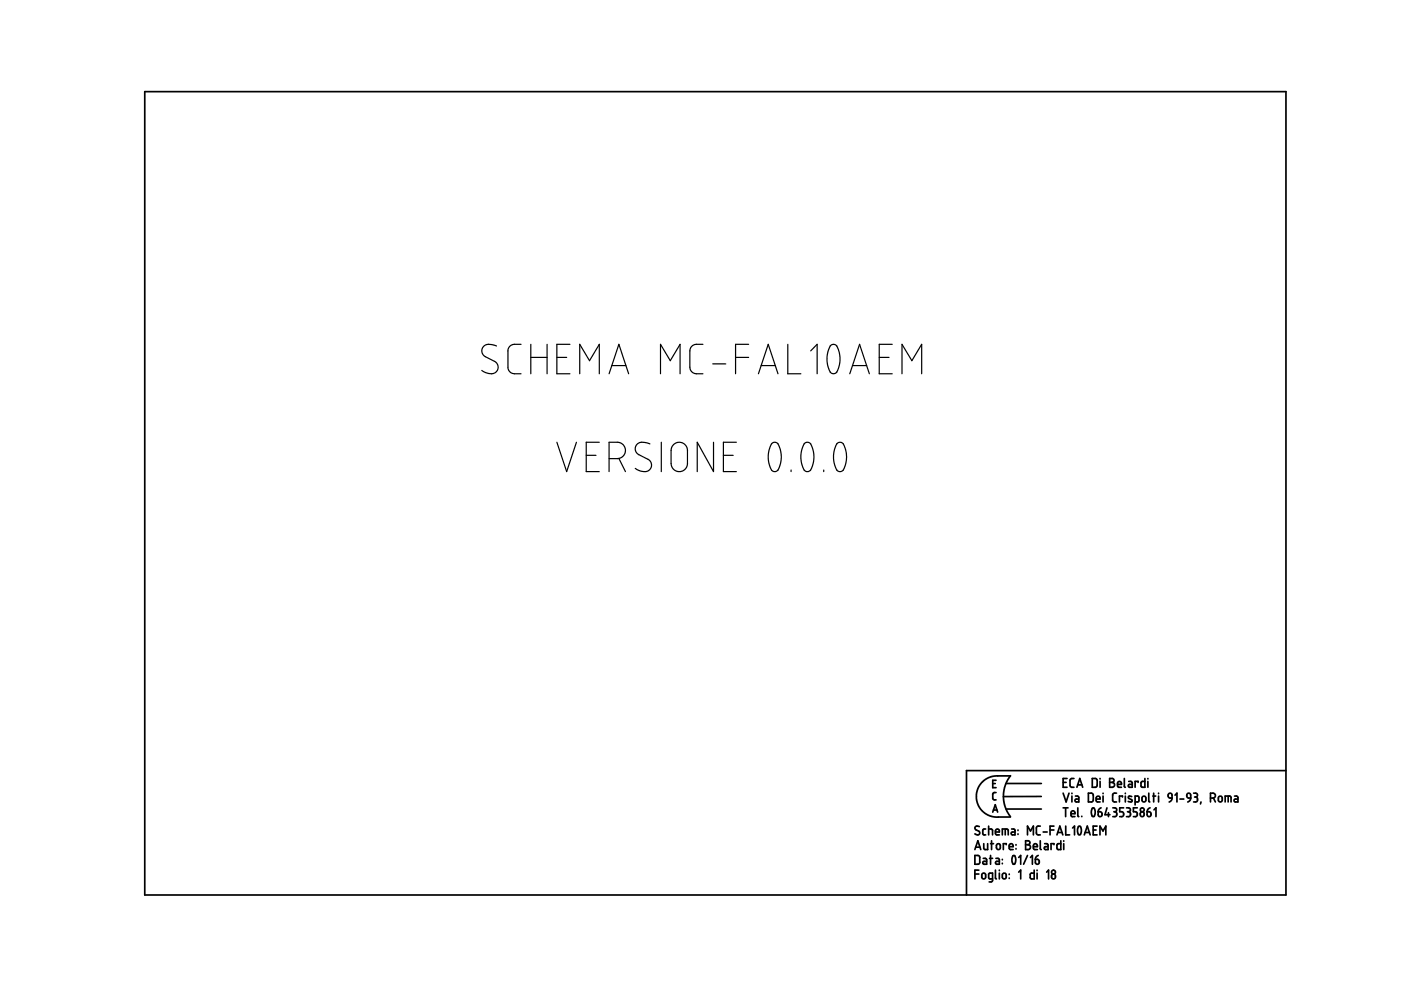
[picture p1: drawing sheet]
<svg xmlns="http://www.w3.org/2000/svg" width="297mm" height="210mm" viewBox="0 0 297 210" stroke-linecap="round" stroke-linejoin="round" font-family="sans-serif">
<g fill="none" stroke="#000" stroke-width=".36">
<path d="M30.7 19.4h241.9v170.4h-241.9zM206.9 179.6h.9M207.6 175.3l-.7-.1-.2 .4 .2 .3 .7 .4 .1 .5-.5 .2-.5-.2M208.6 178.9v1l.2 .2h.6v-1.2M209 175.8h-.4l-.2 .2v.9l.6 .1M209.6 175.8l.8 .1v1.1M209.6 175.2v1.8M210 178.9h.7M210.2 178.3v1.8M210.5 166.1h.5M210.5 172.2l.5-1.6 .5 1.6M210.6 171.7h.8"/>
<path d="M211.1 176.4h.8l-.2-.5-.3-.1-.2 .1-.1 .8 .2 .3h.6M211.2 168h-.4l-.3 .3v1.1l.7 .2M211.2 165.4h-.7v1.6h.7M211.4 179l.3-.1 .4 .2v.7l-.3 .3h-.3l-.2-.3zM212.5 177v-1.2l1.2 .1 .1 1.1M213.1 175.8v1.2M213.3 166.1h7.5M213.3 171.5h7.5M213.3 179.1v-.2h-.6v1.2M214 179.5h.8l-.2-.5-.2-.1-.3 .1-.1 .9 .2 .2h.6M214.2 164.5h-3.5l-.9 .3-.9 .5-.7 .6-.7 .9-.4 1-.1 1.1 .1 1.1 .4 .9 .7 1 .8 .6 .8 .5 .9 .2h3.5M214.2 164.5l-1 1.7-.5 2.2 .1 1.3 .3 1.3 1.1 2.1"/>
<path d="M214.5 175.8h.5l.2 .2v1h-.5a.31 .31 0 0 1-.3-.3 .31 .31 0 0 1 .3-.3h.5M215.4 179.1v.1M215.4 179.9v.1M215.8 176v.1M215.8 176.8v.1M217.4 178.3h.7l.3 .2-.1 .5-.3 .1 .3 .1 .2 .3-.1 .4-.3 .2h-.7zM217.4 179.1h.6M217.8 177v-1.8l.7 1 .6-1v1.8M219.1 179.5h.8l-.1-.5-.3-.1-.3 .1-.1 .9 .3 .2h.5M220.6 175.2h-.6l-.3 .3 .1 1.3 .8 .2M220.6 178.3v1.7l.2 .1M220.8 168.9h-8.1"/>
<path d="M221.2 176.4h.8M221.5 178.9h.5l.2 .2v1h-.5a.31 .31 0 0 1-.3-.3 .31 .31 0 0 1 .3-.3h.5M222.6 176h.9M223.5 175.2h-.9v1.8M223.5 179.1v-.2h-.7v1.2M224.1 177l.6-1.8 .6 1.8M224.3 176.5h.8M224.9 178.3v1.8h-.6l-.2-.2v-.9l.2-.1h.6M225.4 165.9h.6M225.4 168.2l.6 1.8 .7-1.8M225.4 171.3h1M225.5 178.3v.1"/>
<path d="M225.5 178.9v1.2M225.9 171.3v1.8M226 175.2v1.8h.8M226.2 165.1h-.8v1.8h.8M227.1 172.5h.8l-.1-.5-.4-.1-.3 .2v.8l.2 .2h.6M227.3 168.2v.1M227.3 168.8v1.2M227.4 175.6l.4-.4v1.8M227.7 165.1h-.6l-.2 .3v1.4l.3 .1h.5M228 168.8h.5l.2 .2v1h-.5a.31 .31 0 0 1-.3-.3 .31 .31 0 0 1 .3-.3h.5M228.3 166.9l.6-1.8 .7 1.8M228.5 166.4h.9"/>
<path d="M228.5 171.3v1.7l.2 .1M228.6 175.3a.53 .53 0 0 1 .6 .1 .53 .53 0 0 1 .1 .6l-.1 .7a.35 .35 0 0 1-.5 .3 .35 .35 0 0 1-.2-.5v-.6zM229.4 173.1h.1M229.9 177l.6-1.8 .6 1.8M230.1 176.5h.9M230.8 168.2h.7l.3 .3v1.2l-.3 .3h-.7zM231.6 165.1h.7l.3 .2v1.3l-.2 .3h-.8zM231.6 171.4a.53 .53 0 0 1 .5 .2 .53 .53 0 0 1 .1 .5l-.1 .7a.34 .34 0 0 1-.4 .3 .34 .34 0 0 1-.3-.4v-.6zM231.8 176h.6M232.4 169.4h.8v-.3l-.2-.3-.5 .1-.1 .9 .2 .2h.6M232.6 175.2h-.8v1.8h.8M232.8 172.1h.6l.2 .2 .1 .5-.2 .3h-.3l-.3-.1z"/>
<path d="M233.2 177v-1.8l.6 1 .7-1v1.8M233.2 165.1v.1M233.2 165.7v1.2M233.4 171.3l-.4 .3-.2 .5M233.9 168.2v.1M233.9 168.8v1.2M234.7 171.3l-.4 1.4h1M235 172.3v.8M235.3 165.1h.6l.3 .3-.1 .4-.3 .1 .4 .1 .1 .3-.1 .4-.3 .2h-.6zM235.3 165.9h.5M235.9 171.3h.7l.1 .2 .1 .3-.4 .3M236.2 172.1h.2"/>
<path d="M236.4 172.1l.3 .2 .1 .5-.3 .3h-.6M236.7 168.2h-.5l-.3 .3v1.3l.3 .2h.5M236.9 166.3h.9l-.2-.5-.3-.1-.3 .1-.1 .9 .2 .2h.7M238 169v-.2h-.7v1.2M238.2 171.3h-.8v.8h.6l.2 .4-.1 .6h-.7M238.4 165.1v1.7l.2 .1M238.6 168.2v.1M238.6 168.8v1.2M238.8 171.3h.5l.3 .2v.4l-.3 .2M239.1 172.1h.2M239.3 172.1l.4 .3-.1 .5-.2 .2h-.6M239.3 165.7h.5l.3 .2v1h-.6a.31 .31 0 0 1-.3-.3 .31 .31 0 0 1 .3-.3h.6"/>
<path d="M239.9 168.9l-.2-.1a.29 .29 0 0 0-.4 .1 .29 .29 0 0 0 .1 .4l.5 .2a.33 .33 0 0 1 0 .5 .33 .33 0 0 1-.5 0l-.2-.1M240.7 170l.7-.1 .1-.9-.2-.2h-.6v1.9M241.1 171.3h-.8v.8h.6l.2 .3-.1 .7h-.7M241.3 165.9v-.2h-.6v1.2M241.9 172.3l.2-.2 .4 .2 .1 .5-.1 .2-.4 .1-.2-.1zM242.2 169l.2-.2 .4 .1 .2 .8-.2 .2-.4 .1-.3-.2zM242.7 165.1v1.8h-.6l-.2-.2 .1-.9 .2-.1h.5M243.2 172.1l.7 .2v.7l-.4 .1-.2-.1zM243.4 165.1v.1M243.4 165.7v1.2M243.6 168.2v1.6l.2 .2M243.8 171.3l-.4 .3-.2 .5"/>
<path d="M244.4 168.8h.6M244.6 168.2v1.8M244.7 171.7l.4-.4v1.8M245.6 168.2v.1M245.6 168.8v1.2M247.7 168.4l.3-.2 .4 .1 .1 .9-.7-.1zM248.5 169.2l-.2 .5-.4 .3M249.1 168.6l.4-.4v1.8M250.2 169.4h.8M251.7 168.3l.3-.1 .3 .1 .2 .9h-.6l-.2-.2zM252.5 169.2l-.2 .5-.5 .3M253.1 168.2l.7 .1 .1 .4-.4 .3"/>
<path d="M253.3 169h.2M253.5 169l.4 .2v.5l-.2 .3h-.6M254.6 170l-.1 .5M256.6 169.2l.9-.1 .2-.3-.1-.4-.4-.2h-.6v1.8M257.3 169.2l.4 .8M258.4 169l.2-.2 .4 .1 .1 .8-.1 .2-.4 .1-.3-.2zM259.8 170v-1.2l1.1 .1 .1 1.1M260.4 168.8v1.2M261.7 168.8h.6l.2 .3v.9h-.6a.31 .31 0 0 1-.3-.3 .31 .31 0 0 1 .3-.3h.6M272.6 163.4h-67.7v26.4M206.7 181.4h.7l.3 .2v1.3l-.2 .3h-.8zM206.7 180.1l.6-1.8 .6 1.8"/>
<path d="M206.7 185.3h.8M207.5 184.5h-.8v1.9M208.2 185.3l.5-.2 .3 .3v.7l-.3 .3-.5-.3zM208.5 182h.5l.2 .3v.9h-.5a.31 .31 0 0 1-.3-.3 .31 .31 0 0 1 .3-.3h.5M209.8 182h.6M210 181.4v1.8M210.4 186.4h-.6l-.2-.2v-.9l.2-.2h.6v1.6l-.2 .3h-.5M211.1 184.5v1.7l.2 .2M211.2 182h.5l.2 .2v1h-.5a.31 .31 0 0 1-.3-.3 .31 .31 0 0 1 .3-.3h.5M211.9 184.5v.1M211.9 185.1v1.3M212.5 182.2v.1"/>
<path d="M212.5 183v.1M212.6 185.3l.4-.2 .3 .3v.7l-.3 .3-.4-.3zM214 185.3v.1M214 186.2h.1M214.7 181.5a.49 .49 0 0 1 .6 .1 .49 .49 0 0 1 0 .6l-.1 .7a.35 .35 0 0 1-.4 .3 .35 .35 0 0 1-.2-.5l-.1-.6zM216 181.8l.4-.4v1.8M216 184.9l.4-.4v1.9M217.8 181.4l-.8 1.8M218.5 181.8l.4-.4v1.8M219.3 184.5v1.9l-.7-.1-.2-.2 .1-.8 .2-.2h.6M219.5 182.2h.6l.2 .2v.5l-.1 .3h-.4l-.2-.1zM219.9 184.5v.1"/>
<path d="M219.9 185.1v1.3M220.1 181.4l-.4 .3-.2 .5M221.9 184.9l.4-.4v1.9M223 185.5l.3-.2 .4 .2 .1 .5-.2 .3-.3 .1-.3-.2z"/>
<circle cx="242.2" cy="171.7" r=".42"/>
<circle cx="223.4" cy="184.9" r=".41"/>
</g>
<g fill="none" stroke="#000" stroke-width=".25">
<path d="M105.3 73.4l-1.3-.4-1 .1-.6 .5-.2 .9 .4 .9 2.7 1.6 .3 .8-.1 .7-.5 .5-.7 .2-1.1-.1-1-.6M110.5 73l-2 .1-.5 .4-.3 .7v3.8l.2 .5 .7 .7h1.9M112.5 73v6.2M112.5 75.8h3.5M116 73v6.2M118.1 75.8h2M120.8 73h-2.7v6.2h2.7M122.9 79.2v-6.2l2.1 3.5 2.1-3.5v6.2M129.1 79.2l2.1-6.2 2.1 6.2M129.7 77.5h3M140 79.2v-6.2l2.1 3.5 2.1-3.5v6.2M149 73l-1.9 .1-.6 .6-.2 .6v3.6l.2 .6 .8 .7h1.7"/>
<path d="M151.1 77.2h2.8M156 75.8h2.7M158.7 73h-2.7v6.2M160.8 79.2l2.1-6.2 2.1 6.2M161.4 77.5h3M167 73v6.2h2.8M171.9 74.4l1.3-1.4v6.2M176.1 73.3l.6-.3 .6 .3 .5 .9 .3 1.3v1.3l-.3 1.3-.5 .9-.6 .2-.5-.1-.2-.3-.6-2 .1-2zM180.2 79.2l2-6.2 2.1 6.2M180.8 77.5h2.9M186.4 75.8h2.1M189.2 73h-2.8v6.2h2.8"/>
<path d="M191.2 79.2v-6.2l2.1 3.5 2.1-3.5v6.2M118.1 93.8l2 6.2 2.1-6.2M124.3 96.5h2.1M127.1 93.8h-2.8v6.2h2.8M129.1 97.2h2l.9-.4 .5-.6 .1-.6-.1-.6-.3-.6-1-.6h-2.1v6.2M131.2 97.2l1.4 2.8M137.8 94.1l-1.2-.3-1 .1-.7 .5-.2 1 .2 .5 .4 .5 2.5 1.3 .3 .7-.1 .9-.5 .5-.5 .2-1.2-.1-1.1-.6M140.2 93.8v6.2M142.8 94.3l.7-.5h.8l.9 .4 .5 .8v3.6l-.2 .7-.8 .6-.4 .1-.9-.1-.5-.3-.5-.6-.1-.7v-2.9l.1-.5zM151.3 93.8v6.2l-3.5-6.2v6.2M153.4 96.5h2M156.1 93.8h-2.7v6.2h2.7"/>
<path d="M163.7 94l.6-.2 .6 .2 .5 1.3 .2 1v1.1l-.2 1.3-.5 1-.5 .3h-.4l-.4-.3-.4-.9-.3-1.3 .1-2zM167.7 99.7v.3M170.6 94l.7-.2 .6 .3 .6 2.1v1.4l-.2 1.2-.5 .9-.5 .3h-.4l-.4-.3-.6-1.9v-2zM174.6 99.7v.3M177.5 94l.7-.2 .6 .3 .7 2.1v1.4l-.3 1.2-.4 .9-.5 .3-.6-.1-.3-.2-.6-2v-1.9z"/>
</g>
</svg>
